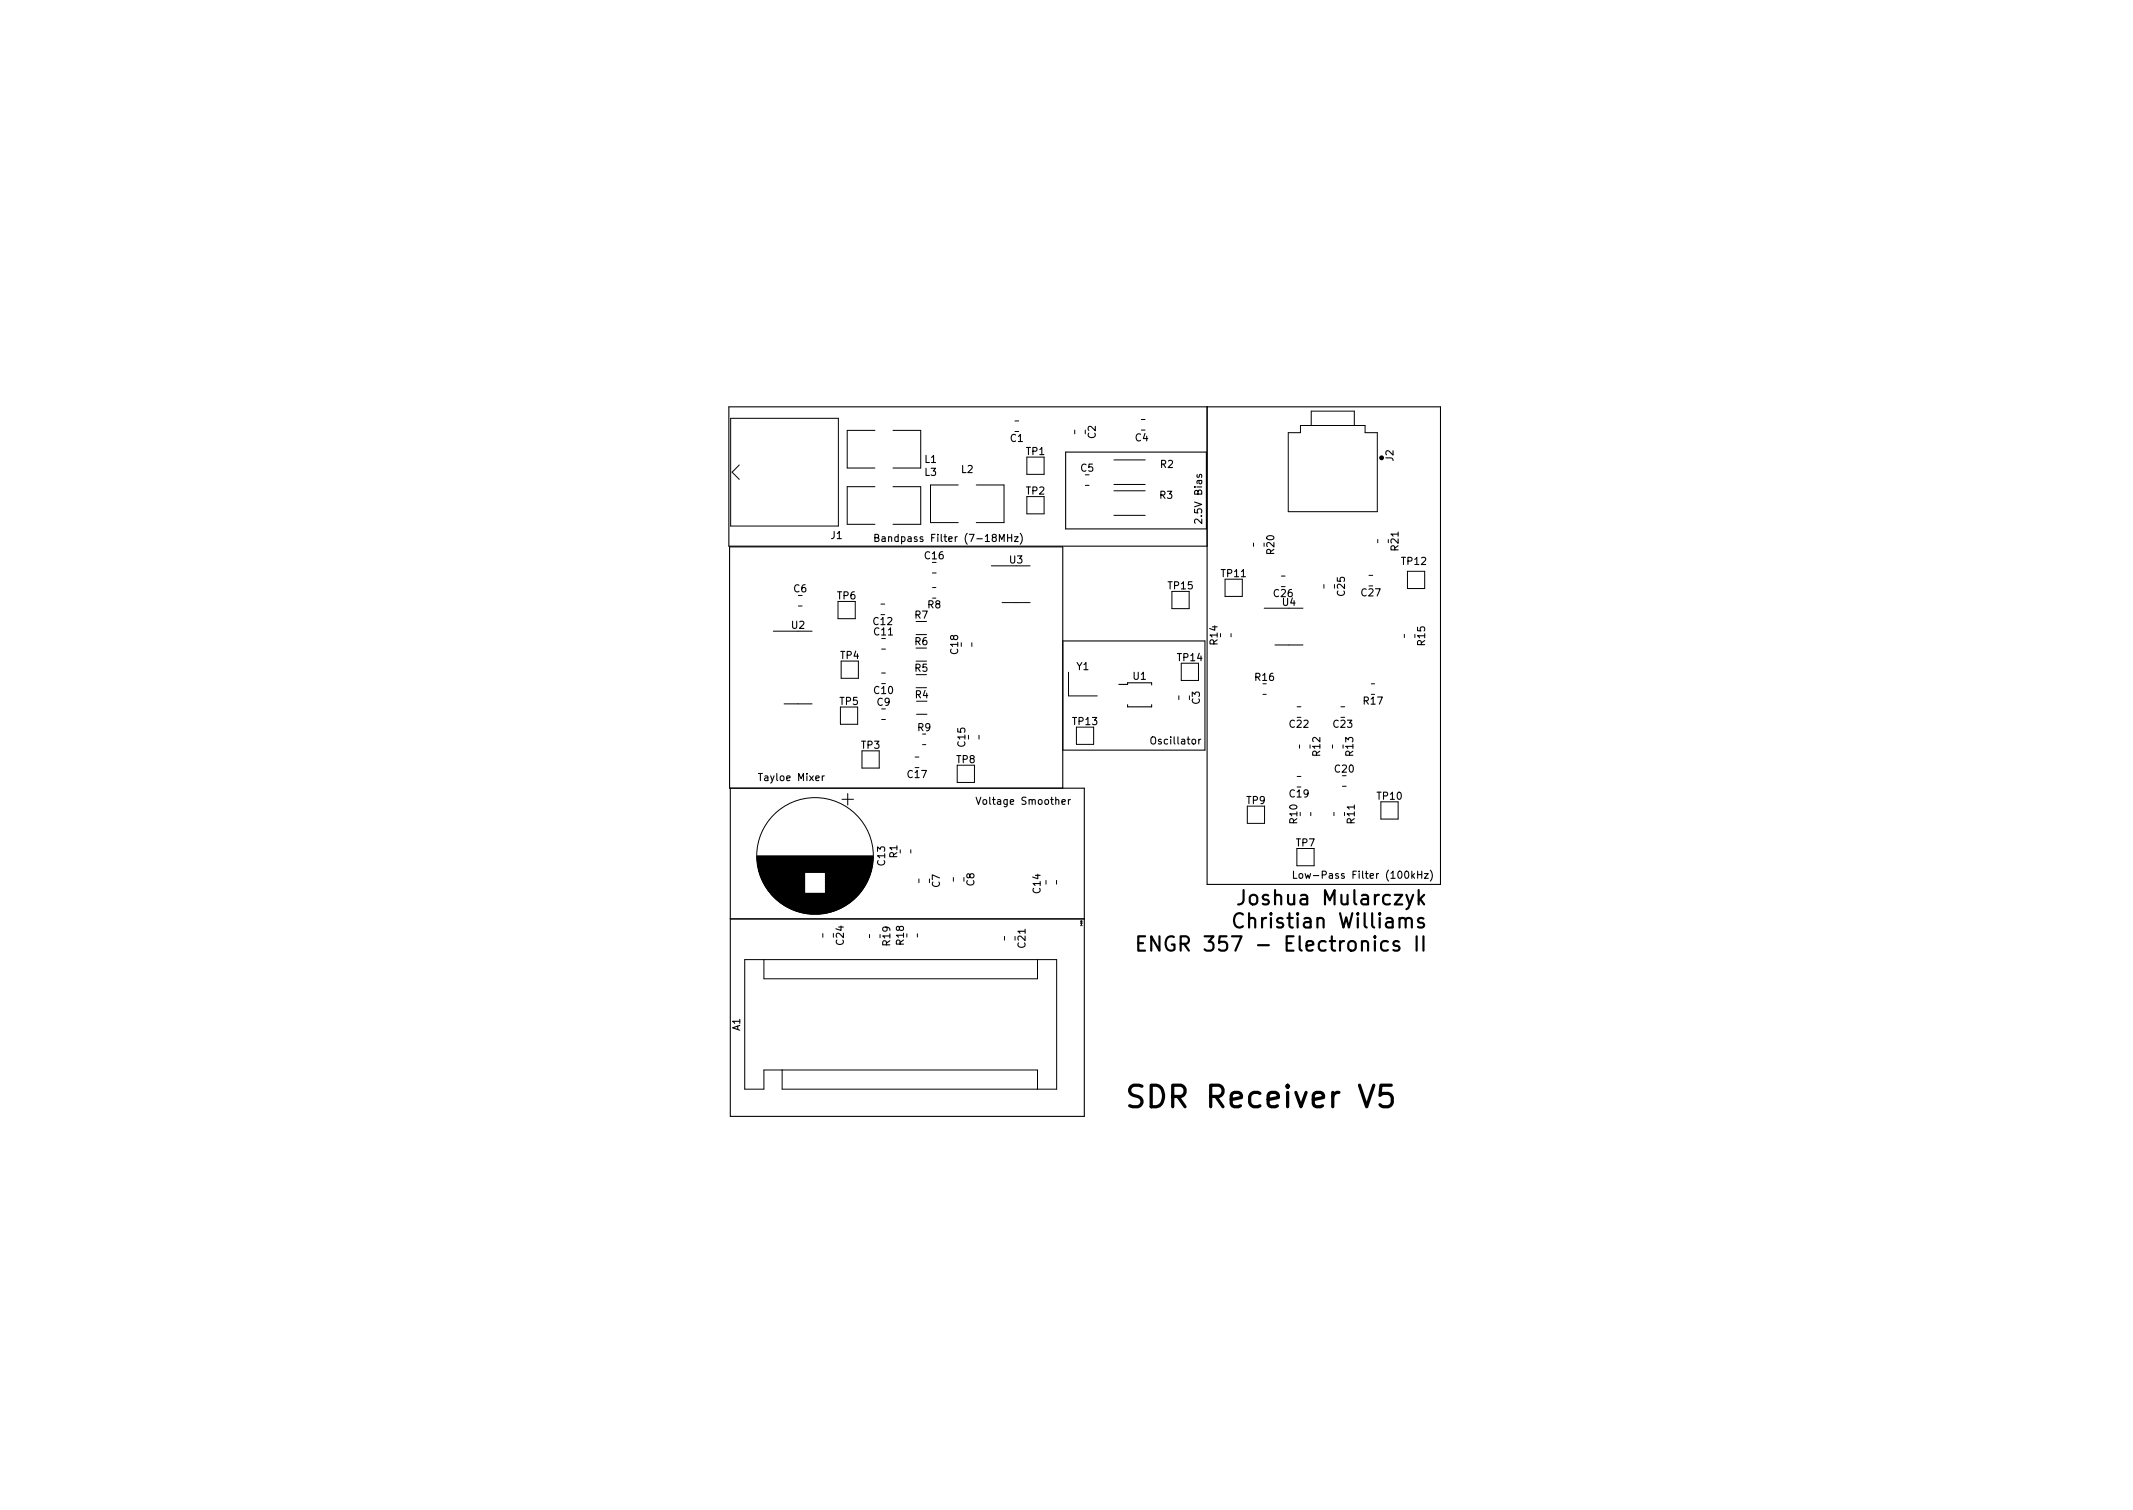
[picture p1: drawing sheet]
<svg xmlns="http://www.w3.org/2000/svg" width="297mm" height="210mm" viewBox="0 0 297 210" stroke-linecap="round" stroke-linejoin="round" font-family="sans-serif">
<defs><g id="words">
<text font-size="4.2" x="158.8" y="154.2">SDR Receiver V5</text>
<g font-size="2.8">
<text x="174.8" y="129.2">Christian Williams</text>
<text x="174.9" y="126">Joshua Mularczyk</text>
<text x="165.6" y="132.5">ENGR 357 - Electronics II</text>
</g>
<g font-size="1.4">
<text x="128.8" y="64.4">L1</text>
<text x="133.9" y="65.9">L2</text>
<text x="140.7" y="61.5">C1</text>
<text x="142.9" y="63.4">TP1</text>
<text x="150.5" y="65.7">C5</text>
<text x="152.6" y="61" transform="rotate(-90 152.6 61)">C2</text>
<text x="158.1" y="61.4">C4</text>
<text x="161.6" y="65.1">R2</text>
<text x="194" y="64.2" transform="rotate(-90 194 64.2)">J2</text>
<text x="128.8" y="66.2">L3</text>
<text x="142.9" y="68.9">TP2</text>
<text x="161.5" y="69.4">R3</text>
<text x="115.7" y="75">J1</text>
<text x="123.4" y="75.4">Bandpass Filter (7-18MHz)</text>
<text x="128.8" y="77.9">C16</text>
<text x="167.4" y="72.5" transform="rotate(-90 167.4 72.5)">2.5V Bias</text>
<text x="177.4" y="77.1" transform="rotate(-90 177.4 77.1)">R20</text>
<text x="194.7" y="76.6" transform="rotate(-90 194.7 76.6)">R21</text>
<text x="110.5" y="82.5">C6</text>
<text x="116.6" y="83.5">TP6</text>
<text x="140.6" y="78.4">U3</text>
<text x="162.7" y="82.1">TP15</text>
<text x="170.1" y="80.4">TP11</text>
<text x="177.4" y="83.1">C26</text>
<text x="187.3" y="82.9" transform="rotate(-90 187.3 82.9)">C25</text>
<text x="189.6" y="83">C27</text>
<text x="195.2" y="78.7">TP12</text>
<text x="110.2" y="87.5">U2</text>
<text x="121.7" y="87">C12</text>
<text x="121.8" y="88.5">C11</text>
<text x="127.4" y="89.8">R6</text>
<text x="127.4" y="86.1">R7</text>
<text x="129.2" y="84.7">R8</text>
<text x="169.6" y="89.7" transform="rotate(-90 169.6 89.7)">R14</text>
<text x="178.6" y="84.3">U4</text>
<text x="198.4" y="89.8" transform="rotate(-90 198.4 89.8)">R15</text>
<text x="117.1" y="91.8">TP4</text>
<text x="127.4" y="93.5">R5</text>
<text x="133.4" y="91" transform="rotate(-90 133.4 91)">C18</text>
<text x="149.9" y="93.3">Y1</text>
<text x="157.8" y="94.6">U1</text>
<text x="164" y="92.1">TP14</text>
<text x="174.8" y="94.8">R16</text>
<text x="117" y="98.2">TP5</text>
<text x="121.8" y="96.6">C10</text>
<text x="122.1" y="98.3">C9</text>
<text x="127.5" y="97.2">R4</text>
<text x="127.8" y="101.8">R9</text>
<text x="149.4" y="101">TP13</text>
<text x="167.1" y="98" transform="rotate(-90 167.1 98)">C3</text>
<text x="179.6" y="101.3">C22</text>
<text x="185.7" y="101.3">C23</text>
<text x="189.9" y="98.1">R17</text>
<text x="120" y="104.3">TP3</text>
<text x="133.2" y="106.3">TP8</text>
<text x="134.4" y="103.9" transform="rotate(-90 134.4 103.9)">C15</text>
<text x="160.5" y="103.6">Oscillator</text>
<text x="183.9" y="105.2" transform="rotate(-90 183.9 105.2)">R12</text>
<text x="185.9" y="107.6">C20</text>
<text x="188.4" y="105.2" transform="rotate(-90 188.4 105.2)">R13</text>
<text x="106" y="108.7">Tayloe Mixer</text>
<text x="126.4" y="108.3">C17</text>
<text x="136.5" y="112">Voltage Smoother</text>
<text x="173.6" y="112">TP9</text>
<text x="179.6" y="111">C19</text>
<text x="191.8" y="111.4">TP10</text>
<text x="124.9" y="119.4" transform="rotate(-90 124.9 119.4)">R1</text>
<text x="180.5" y="117.9">TP7</text>
<text x="180.6" y="114.6" transform="rotate(-90 180.6 114.6)">R10</text>
<text x="188.7" y="114.6" transform="rotate(-90 188.7 114.6)">R11</text>
<text x="123.2" y="120.5" transform="rotate(-90 123.2 120.5)">C13</text>
<text x="130.9" y="123.5" transform="rotate(-90 130.9 123.5)">C7</text>
<text x="135.7" y="123.3" transform="rotate(-90 135.7 123.3)">C8</text>
<text x="144.9" y="124.3" transform="rotate(-90 144.9 124.3)">C14</text>
<text x="181.6" y="122.3">Low-Pass Filter (100kHz)</text>
<text x="117.5" y="131.5" transform="rotate(-90 117.5 131.5)">C24</text>
<text x="124" y="131.6" transform="rotate(-90 124 131.6)">R19</text>
<text x="125.9" y="131.5" transform="rotate(-90 125.9 131.5)">R18</text>
<text x="142.8" y="131.9" transform="rotate(-90 142.8 131.9)">C21</text>
<text x="103.1" y="143.5" transform="rotate(-90 103.1 143.5)">A1</text>
</g>
</g></defs>
<g fill="none" stroke="#000" stroke-width=".14">
<path d="M101.8 58.2h15v15h-15zM121.8 59.9h-3.8v5.3h3.8M124.4 59.9h3.8v5.3h-3.8M141.3 58.6h.6M149.7 59.9v.5M158.9 59.9h.6M158.9 58.4h.6M182.6 59.2v-2h6v2M103 64.7l-1 1 1 1M121.8 67.8h-3.8v5.2h3.8M124.4 67.8h3.8v5.2h-3.8M129.8 79.8h.6"/>
<path d="M133.4 67.5h-3.8v5.3h3.8M136 67.5h3.8v5.3h-3.8M138.1 78.8h5.4M143 69.1h2.4v2.4h-2.4zM143 63.6h2.4v2.4h-2.4zM151.1 67.6h.6M155.1 68.3h4.4M155.1 71.8h4.4M155.1 64h4.4M155.1 67.5h4.4M174.6 75.6v.5M179.4 60.2h1.7v-1h9v1h1.7v11h-12.4z"/>
<path d="M191.9 75.1v.5M196 79.5h2.4v2.4h-2.4zM107.7 87.9h5.4M109.2 98h3.9M111.2 84.4h.5M116.7 83.7h2.4v2.4h-2.4zM117 98.4h2.4v2.4h-2.4zM117.1 92h2.4v2.4h-2.4zM122.7 84.1h.5M122.8 90.4h.5M122.8 93.7h.5M127.6 99.5h1.5"/>
<path d="M129.9 81.8h.4M135.3 89.5v.5M139.5 83.9h4M148.8 93.6v3.3h4M163.2 82.3h2.4v2.4h-2.4zM164.2 96.9v.5M164.5 92.3h2.4v2.4h-2.4zM170.6 80.6h2.4v2.4h-2.4zM171.4 88.2v.5M175.9 96.7h.4M176 84.7h5.4M177.6 89.8h3.8"/>
<path d="M178.4 80.2h.6M180.6 98.4h.6M184.4 81.4v.5M186.7 98.4h.6M190.6 80.1h.6M191 95.2h.4M195.6 88.3v.5M105.4 119.2h16.2M105.4 119.3h16.2M105.4 119.4h16.2M105.4 119.5h16.2M105.4 119.6h16.2"/>
<path d="M105.4 119.7h16.2M105.4 119.8h16.2M105.4 119.9h16.2M105.5 119.9h16M105.5 120h16M117.3 111.3h1.6M118.1 110.5v1.6M120 104.5h2.4v2.4h-2.4zM122.8 100.2h.5M126.8 118.3v.5M127.4 105.4h.6M128.5 103.7h.4"/>
<path d="M133.3 106.5h2.4v2.4h-2.4zM136.3 102.4v.5M149.9 101.2h2.4v2.4h-2.4zM173.7 112.2h2.4v2.4h-2.4zM180.6 118.1h2.4v2.4h-2.4zM180.6 108.1h.6M181 103.7v.5M182.5 113.1v.5M185.6 103.7v.5M185.8 113.1v.5M186.9 109.5h.6M192.3 111.6h2.4v2.4h-2.4z"/>
<path d="M105.5 120.1h16M105.5 120.2h16M105.5 120.3h16M105.5 120.4h16M105.5 120.5h16M105.5 120.6h16M105.6 120.7h15.8M105.6 120.8h15.8M105.6 120.9h15.8M105.6 121h15.8M105.6 121.1h15.8M105.7 121.1h15.7"/>
<path d="M105.7 121.1h15.6M105.7 121.2h15.6M105.7 121.3h15.6M105.7 121.4h15.6M105.7 121.5h15.6M105.8 121.5h6.3M105.8 121.6h6.3M105.8 121.7h6.3M105.8 121.8h6.3M105.9 121.8h6.2M105.9 121.9h6.2M105.9 122h6.2"/>
<path d="M105.9 122.1h6.2M106 122.1h6.1M106 122.2h6.1M106 122.3h6.1M106.1 122.3h6M106.1 122.4h6M106.1 122.5h6M106.2 122.6h5.9M106.2 122.7h5.9M106.3 122.8h5.8M106.3 122.9h5.8M106.4 123h5.7"/>
<path d="M106.4 133.6v2.7h38.1v-2.7M106.4 123.1h5.7M106.5 123.1h5.6M106.5 123.2h5.6M106.5 123.3h5.6M106.6 123.3h5.5M106.6 123.4h5.5M106.6 123.5h5.5M106.7 123.5h5.4M106.7 123.6h5.4M106.8 123.7h5.3M106.8 123.8h5.3"/>
<path d="M106.9 123.8h5.2M106.9 123.9h5.2M107 123.9h5.1M107 124h5.1M107.1 124.1h5M107.1 124.2h5M107.2 124.2h4.9M107.2 124.3h4.9M107.3 124.3h4.8M107.3 124.4h12.4M107.4 124.5h12.2M107.5 124.6h12"/>
<path d="M107.5 124.7h12M107.6 124.7h11.8M107.7 124.8h11.6M107.7 124.9h11.6M107.8 124.9h11.4M107.9 125h11.2M107.9 125.1h11.2M108 125.1h11M108.1 125.2h10.8M108.2 125.3h10.6M108.3 125.4h10.4M108.4 125.5h10.2"/>
<path d="M108.5 125.5h10M108.5 125.6h10M108.6 125.6h9.8M108.6 125.7h9.8M108.7 125.7h9.6M108.8 125.7h9.4M108.8 125.8h9.4M108.9 125.8h9.2M108.9 125.9h9.2M109 125.9h9M109.1 126h8.8M109.2 126h8.6"/>
<path d="M109.2 126.1h8.6M109.3 126.1h8.4M109.4 126.1h8.2M109.4 126.2h8.2M109.5 126.2h8M109.6 126.3h7.8M109.7 126.3h7.6M109.8 126.4h7.4M109.9 126.4h7.2M109.9 126.5h7.2M110 126.5h7M110.1 126.5h6.8"/>
<path d="M110.2 126.6h6.6M110.3 126.6h6.4M110.4 126.7h6.2M110.5 126.7h6M110.6 126.7h5.8M110.7 126.8h5.6M110.8 126.8h5.4M110.9 126.9h5.2M111 126.9h5M111.1 126.9h4.8M111.3 127h4.4M111.4 127h4.2"/>
<path d="M111.6 127.1h3.8M111.7 127.1h3.6M111.9 127.1h3.2M112.1 127.2h2.8M112.4 127.2h2.2M112.7 127.3h1.6M114.6 130v.5M114.9 123.6h5.4M114.9 122.5h6M114.9 123.2h5.6M114.9 123.4h5.5M114.9 122.7h5.9"/>
<path d="M114.9 122.6h5.9M114.9 122.4h6M114.9 121.9h6.2M114.9 122.8h5.8M114.9 122.2h6.1M114.9 122.3h6.1M114.9 121.6h6.3M114.9 124.3h4.9M114.9 122h6.2M114.9 122.9h5.8M114.9 124.1h5M114.9 121.7h6.3"/>
<path d="M114.9 121.8h6.2M114.9 123h5.7M114.9 123.8h5.3M114.9 122.1h6.1M114.9 123.5h5.4M114.9 123.5h5.5M114.9 123.9h5.2M114.9 124.3h4.8M114.9 123.7h5.3M114.9 121.5h6.3M114.9 123.1h5.7M114.9 123.9h5.1"/>
<path d="M114.9 124.2h5M114.9 122.3h6M114.9 124.2h4.9M114.9 122.1h6.2M114.9 124h5.1M114.9 123.3h5.6M114.9 123.1h5.6M114.9 123.8h5.2M114.9 121.8h6.3M114.9 123.3h5.5M121.1 130.1v.5M127.8 130v.5"/>
<path d="M128 122.4v.5M132.8 122.2v.5M139.9 130.4v.5M145.7 122.6v.5M147.1 122.6v.5M150.5 128.5h.3M150.6 128.8l-.1 .1M150.6 128.8l.1 .1M150.6 128.4v.4M108.9 149v2.7h38.3v-18.1h-43.5v18.1h2.7v-2.7h38.1v2.7"/>
<circle cx="113.5" cy="119.2" r="8.1"/>
<circle cx="150.6" cy="128.3" r=".1"/>
</g>
<g fill="none" stroke="#000" stroke-width=".15">
<path d="M168.1 56.6v66.5h32.5v-66.5h-99.1v19.4h66.6M121.8 74.9l.5-.1 .1-.1-.1-.2-.5-.1v1h.4l.2-.1v-.2l-.2-.2M122.8 74.8h.4l.1 .6M123.3 75h-.4l-.1 .2 .1 .2h.4M141.3 74.7h.5l-.5 .7h.5M142.1 74.3a1.15 1.15 0 0 1 0 1.5M148.4 62.9h19.6v10.7h-19.6zM148 89.2h19.8v15.2h-19.8M155.8 95.3h1.2v-.2h3.4v.3M157 98.1v.3h3.4v-.3M101.7 109.7v45.7h49.3v-45.7h-49.4v-33.6h46.4v33.6M135.9 111l.4 1 .3-1"/>
<path d="M149.1 111.3l-.3 .2M101.7 127.9h49.3M180.1 121.3v1h.5M180.9 121.7l.2-.1 .3 .1v.4l-.1 .2h-.2l-.2-.1zM198.4 121.6h.5l-.5 .7h.5M199.2 121.2a1.15 1.15 0 0 1 0 1.5"/>
</g>
<path d="M158.5 131.3h.7M159.5 130.4h-1v2h1M161.5 130.4v2l-1.2-2v2M163.5 130.5a.77 .77 0 0 0-.8 0 .77 .77 0 0 0-.4 .7 .85 .85 0 0 0 .3 .9 .85 .85 0 0 0 .9 .2l.1-.1v-.7h-.4M164.4 131.4h.8a.54 .54 0 0 0 .4-.5 .54 .54 0 0 0-.4-.5h-.8v2M173.1 127.3a.75 .75 0 0 0-.9-.1 .75 .75 0 0 0-.4 .8 .85 .85 0 0 0 .3 .9 .85 .85 0 0 0 .9 .2l.1-.1M173.2 123.9v1.5a.64 .64 0 0 1-.8 .5" fill="none" stroke="#000" stroke-width=".3"/>
<path d="M159 151.2l-.4-.1h-.7a.73 .73 0 0 0-.6 .7 .73 .73 0 0 0 .6 .7 1.1 1.1 0 0 1 1.1 .7 .77 .77 0 0 1-.5 .9h-.8l-.4-.1M193.7 151.1h-1.4l-.1 1.4 .4-.3h.7l.3 .2 .3 .4v.7l-.2 .3-.4 .3h-.7l-.4-.3" fill="none" stroke="#000" stroke-width=".45"/>
<circle cx="192.4" cy="63.7" r=".17" fill="none" stroke="#000" stroke-width=".34"/>
<use href="#words"/>
</svg>
